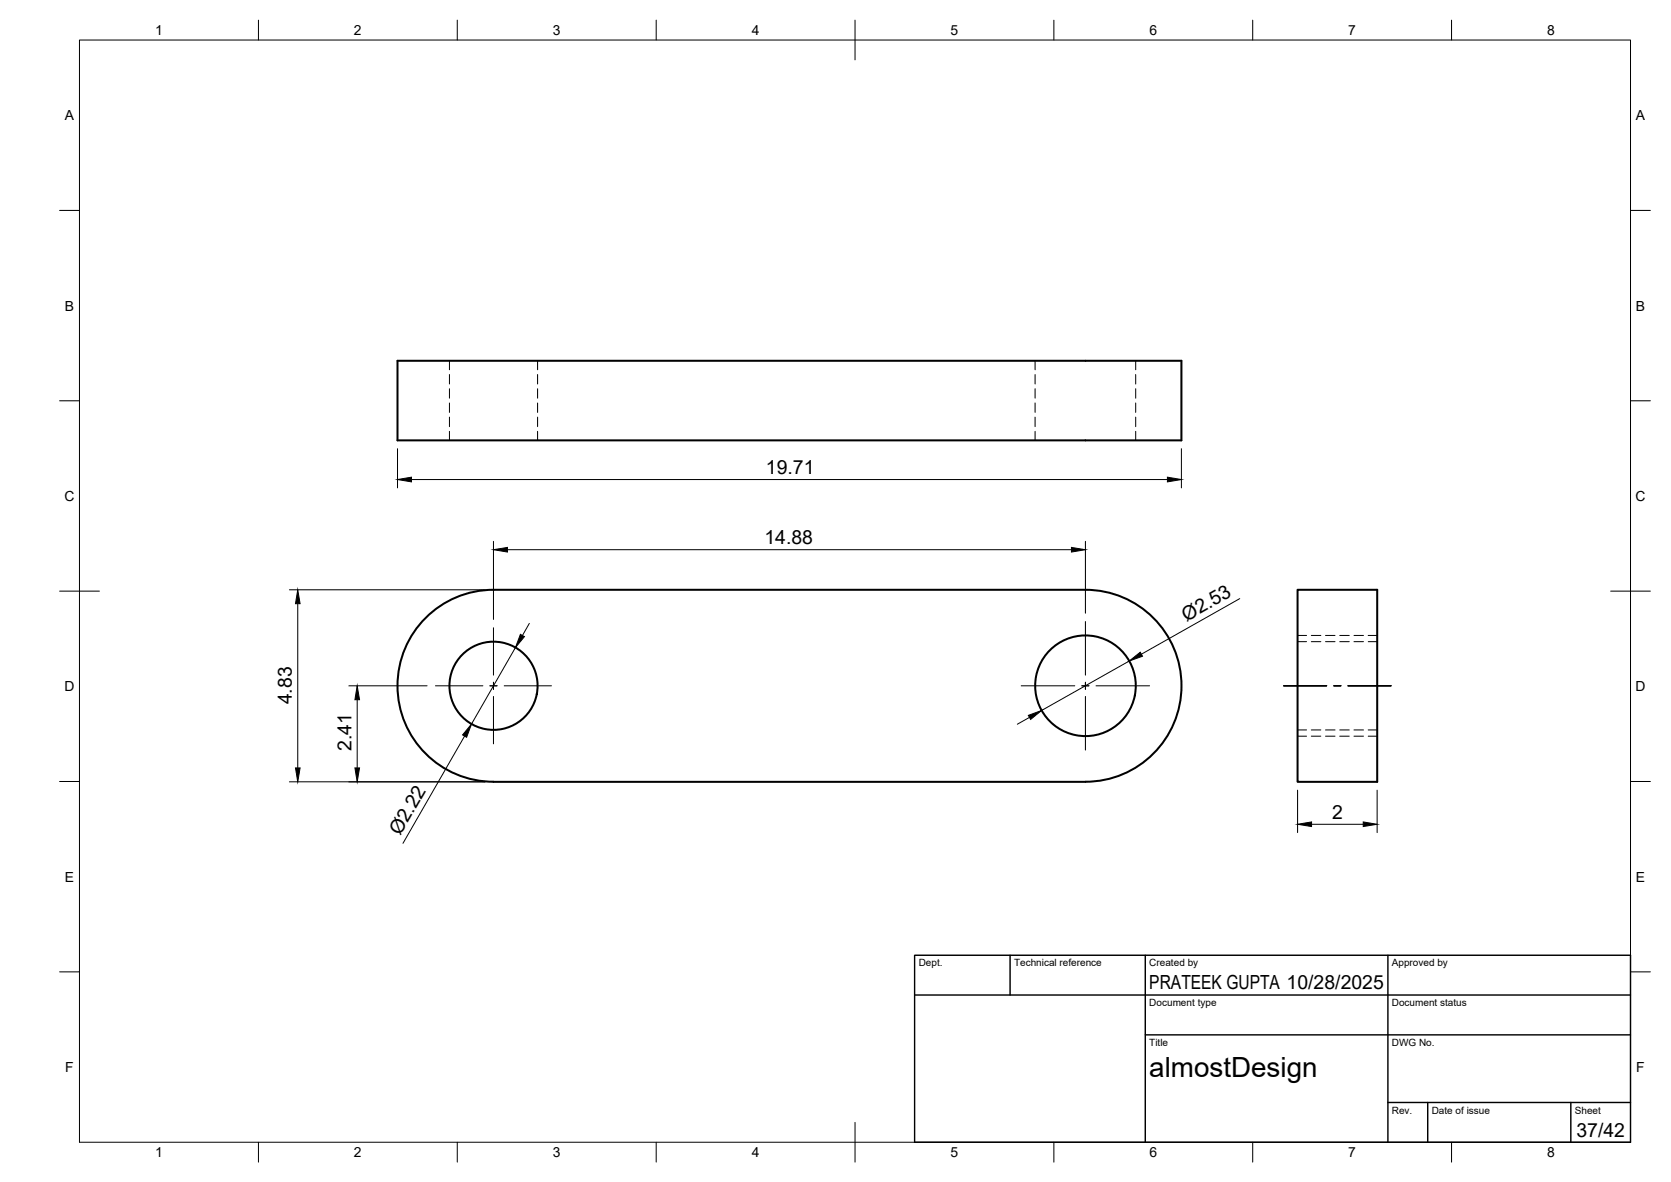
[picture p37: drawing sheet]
<svg xmlns="http://www.w3.org/2000/svg" width="420mm" height="297mm" viewBox="0 0 420 297" stroke-linecap="round" stroke-linejoin="round" font-family="sans-serif">
<defs><g id="words">
<text font-size="7" x="289" y="270.6">almostDesign</text>
<g font-size="4.9">
<text x="192.6" y="119">19.71</text>
<text x="192.2" y="136.7">14.88</text>
<text x="298.3" y="156.2" transform="rotate(-29 298.3 156.2)">Ø2.53</text>
<text x="73.4" y="177" transform="rotate(-90 73.4 177)">4.83</text>
<text x="88.4" y="188.8" transform="rotate(-90 88.4 188.8)">2.41</text>
<text x="335" y="205.7">2</text>
<text x="100.6" y="210.1" transform="rotate(-60 100.6 210.1)">Ø2.22</text>
<text x="289" y="248.5">PRATEEK GUPTA 10/28/2025</text>
<text x="396.4" y="285.7">37/42</text>
</g>
<g font-size="3.5">
<text x="39" y="8.8">1</text>
<text x="89" y="8.8">2</text>
<text x="139" y="8.8">3</text>
<text x="189" y="8.8">4</text>
<text x="239" y="8.8">5</text>
<text x="289" y="8.8">6</text>
<text x="339" y="8.8">7</text>
<text x="389" y="8.8">8</text>
<text x="16.3" y="30.2">A</text>
<text x="411.3" y="30.2">A</text>
<text x="16.3" y="78">B</text>
<text x="411.3" y="78">B</text>
<text x="16.2" y="125.9">C</text>
<text x="411.2" y="125.9">C</text>
<text x="16.2" y="173.7">D</text>
<text x="411.2" y="173.7">D</text>
<text x="16.3" y="221.6">E</text>
<text x="411.3" y="221.6">E</text>
<text x="16.4" y="269.4">F</text>
<text x="411.4" y="269.4">F</text>
<text x="39" y="290.8">1</text>
<text x="89" y="290.8">2</text>
<text x="139" y="290.8">3</text>
<text x="189" y="290.8">4</text>
<text x="239" y="290.8">5</text>
<text x="289" y="290.8">6</text>
<text x="339" y="290.8">7</text>
<text x="389" y="290.8">8</text>
</g>
<g font-size="2.5">
<text x="231" y="242.9">Dept.</text>
<text x="255" y="242.9">Technical reference</text>
<text x="289" y="242.9">Created by</text>
<text x="350" y="242.9">Approved by</text>
<text x="289" y="252.8">Document type</text>
<text x="350" y="252.8">Document status</text>
<text x="289" y="262.9">Title</text>
<text x="350" y="262.9">DWG No.</text>
<text x="350" y="279.9">Rev.</text>
<text x="360" y="279.9">Date of issue</text>
<text x="396" y="279.9">Sheet</text>
</g>
</g></defs>
<!-- layer: Visible -->
<g fill="none" stroke="#000" stroke-width=".51">
<path d="M99.9 90.7h197.2v20h-197.2zM326.3 148.2h20v48.3h-20zM124.1 196.5h148.8M124.1 196.5a24.1 24.1 0 0 1-24.2-24.2 24.1 24.1 0 0 1 24.2-24.1h148.8a24.1 24.1 0 0 1 24.2 24.1 24.1 24.1 0 0 1-24.2 24.2"/>
<circle cx="124.1" cy="172.3" r="11.1"/>
<circle cx="272.9" cy="172.3" r="12.6"/>
</g>
<!-- layer: Hidden -->
<g fill="none" stroke="#000" stroke-width=".25">
<path d="M113 90.7v2.2M113 94.1v2.4M113 97.7v2.4M135.2 90.7v2.2M135.2 94.1v2.4M135.2 97.7v2.4M260.3 90.7v2.2M260.3 94.1v2.4M260.3 97.7v2.4M285.6 90.7v2.2M285.6 94.1v2.4M285.6 97.7v2.4"/>
<path d="M113 101.3v2.3M113 104.8v2.4M113 108.4v2.3M135.2 101.3v2.3M135.2 104.8v2.4M135.2 108.4v2.3M260.3 101.3v2.3M260.3 104.8v2.4M260.3 108.4v2.3M285.6 101.3v2.3M285.6 104.8v2.4M285.6 108.4v2.3"/>
<path d="M326.3 159.7h2.2M329.7 159.7h2.4M333.3 159.7h2.4M336.9 159.7h2.4M340.4 159.7h2.4M344 159.7h2.3M326.3 161.3h2.2M329.7 161.3h2.4M333.3 161.3h2.4M336.9 161.3h2.4M340.4 161.3h2.4M344 161.3h2.3"/>
<path d="M326.3 185h2.2M326.3 183.4h2.2M329.7 185h2.4M329.7 183.4h2.4M333.3 185h2.4M333.3 183.4h2.4M336.9 185h2.4M336.9 183.4h2.4M340.4 185h2.4M340.4 183.4h2.4M344 185h2.3M344 183.4h2.3"/>
</g>
<!-- layer: BORDER -->
<g fill="none" stroke="#000" stroke-width=".25">
<path d="M20 10.1h390v276.9h-390zM65 5.1v5M115 5.1v5M165 5.1v5M215 5.1v10M265 5.1v5M315 5.1v5M365 5.1v5M15 52.9h5M410 52.9h5M15 100.7h5M410 100.7h5"/>
<path d="M15 148.6h10M405 148.6h10M15 196.4h5M410 196.4h5M15 244.2h5M410 244.2h5M65 287v5M115 287v5M165 287v5M215 282.1v9.9M265 287v5M315 287v5"/>
<path d="M365 287v5"/>
</g>
<!-- layer: TITLEBLOCK -->
<path d="M230 240.1h180v46.9h-180zM230 250h180M254 240.1v9.9M288 240.1v46.9M349 240.1v46.9M288 260.1h122M349 277.1h61M359 277.1v9.9M395 277.1v9.9" fill="none" stroke="#000" stroke-width=".36"/>
<!-- layer: Smart Centers -->
<g fill="none" stroke="#000" stroke-width=".25">
<path d="M124.1 157.8v11.9M272.9 156.2v13.5M109.5 172.3h11.9M123.2 172.3h1.8M124.1 171.5v1.7M124.1 175v11.9M126.8 172.3h11.9M256.8 172.3h13.4M272 172.3h1.8M272.9 171.5v1.7M272.9 175v13.5M275.6 172.3h13.5"/>
<path d="M322.8 172.3h10.8M335.4 172.3h1.8M338.9 172.3h10.9"/>
</g>
<!-- layer: FD_Dimensions -->
<g fill="none" stroke="#000" stroke-width=".25">
<path d="M99.9 112.8v9.8M297.1 112.8v9.8M103.5 120.5h190M124.1 136v19.7M127.6 138.1h141.8M272.9 136v18.1M72.8 148.2h49.2M74.9 151.7v41.3M133.1 156.7l-1.7 3M311.7 150.4l-24.7 14M87.7 172.3h19.7M89.8 175.8v17.2"/>
<path d="M129.6 162.7l-11 19.3M283.9 166.1l-22 12.4M72.8 196.5h49.2M116.8 185l-15.5 26.9M258.8 180.3l-3 1.7M326.3 198.6v10.6M346.3 198.6v10.6M329.8 207.1h13"/>
</g>
<g fill="#000" stroke="#000" stroke-width=".25">
<path d="M99.9 120.5l3.6-.6v1.2zM293.5 119.9l3.6 .6-3.6 .6zM124.1 138.1l3.5-.5v1.1zM269.4 137.6l3.5 .5-3.5 .6zM74.9 148.2l.6 3.5h-1.2zM130.9 159.4l1 .6-2.3 2.7zM89.8 172.3l.6 3.5h-1.2zM258.6 179.8l3.3-1.3-2.8 2.3zM283.9 166.1l2.8-2.2 .6 1zM74.3 193h1.2l-.6 3.5zM89.2 193h1.2l-.6 3.5zM118.6 182l-1.3 3.3-1-.6z"/>
<path d="M326.3 207.1l3.5-.5v1.1zM342.8 206.6l3.5 .5-3.5 .6z"/>
</g>
<use href="#words"/>
</svg>
